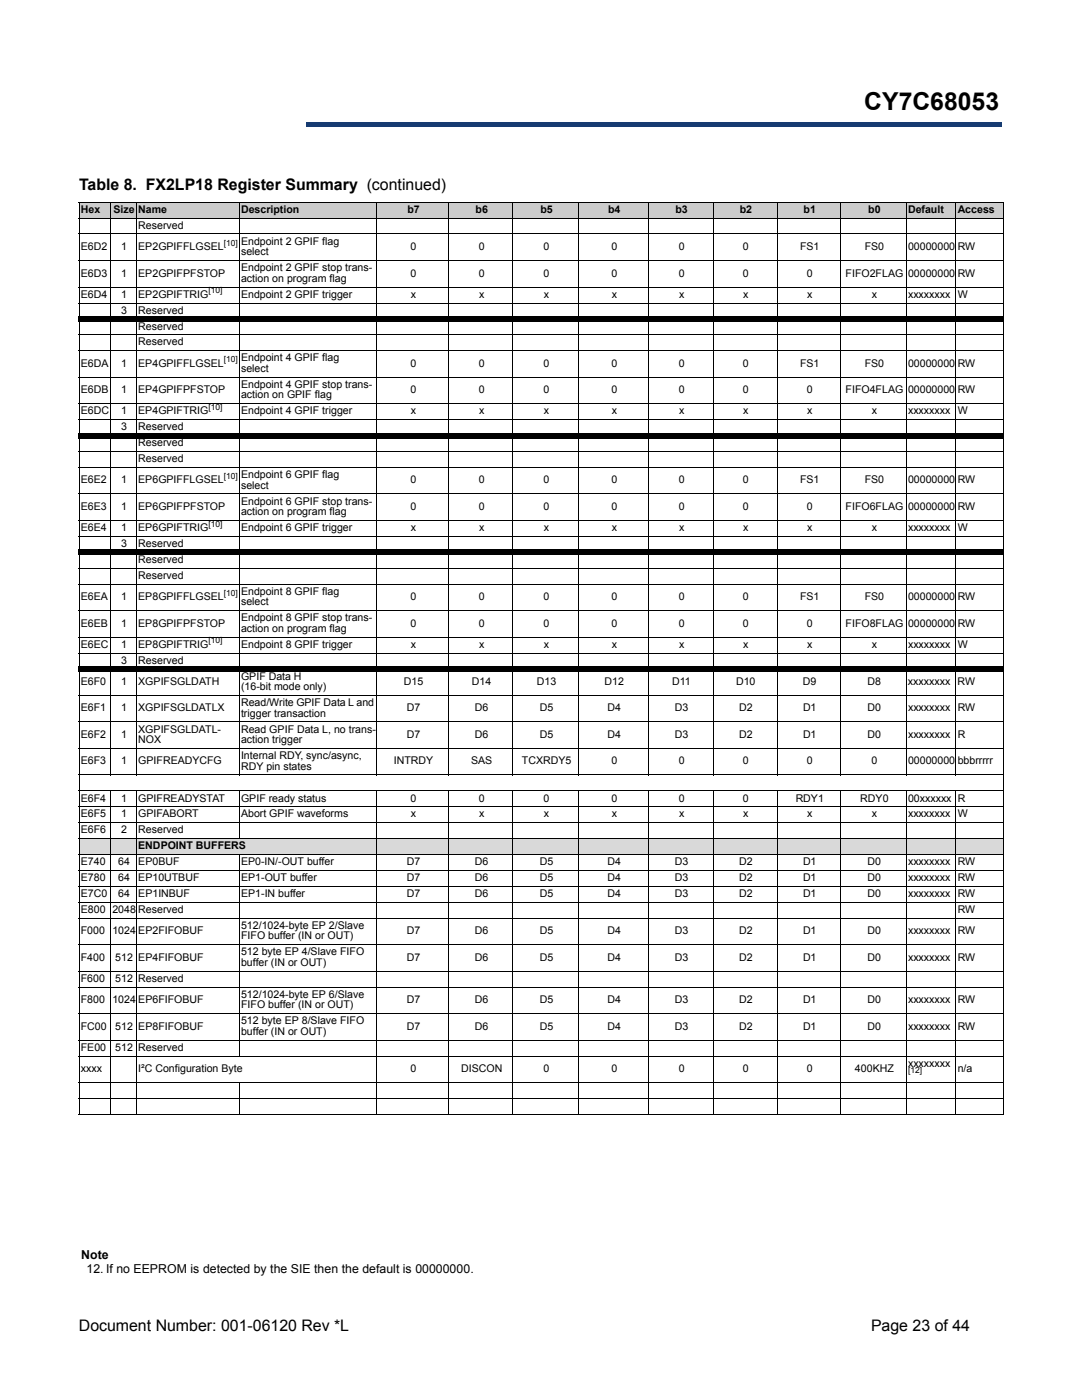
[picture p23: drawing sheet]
<svg xmlns="http://www.w3.org/2000/svg" width="216mm" height="279mm" viewBox="0 0 216 279" stroke-linecap="round" stroke-linejoin="round" font-family="sans-serif">
<defs><g id="words">
<text font-size="4.9" x="172.5" y="22">CY7C68053</text>
<g font-size="3.2">
<text x="15.8" y="37.9">Table 8. FX2LP18 Register Summary (continued)</text>
<text x="15.7" y="265.6">Document Number: 001-06120 Rev *L</text>
<text x="173.8" y="265.6">Page 23 of 44</text>
</g>
<g font-size="2.5">
<text x="16.2" y="251.3">Note</text>
<text x="17.3" y="254.1">12. If no EEPROM is detected by the SIE then the default is 00000000.</text>
</g>
<g font-size="2.1">
<text x="16.1" y="42.5">Hex</text>
<text x="22.6" y="42.5">Size</text>
<text x="27.6" y="45.6">Reserved</text>
<text x="27.6" y="42.5">Name</text>
<text x="48.1" y="42.5">Description</text>
<text x="81.3" y="42.5">b7</text>
<text x="94.9" y="42.5">b6</text>
<text x="107.8" y="42.5">b5</text>
<text x="121.3" y="42.5">b4</text>
<text x="134.8" y="42.5">b3</text>
<text x="147.6" y="42.5">b2</text>
<text x="160.4" y="42.5">b1</text>
<text x="173.2" y="42.5">b0</text>
<text x="181.2" y="42.5">Default</text>
<text x="191.1" y="42.5">Access</text>
<text x="16.1" y="49.9">E6D2</text>
<text x="24.2" y="49.9">1</text>
<text x="27.6" y="49.9">EP2GPIFFLGSEL</text>
<text x="48.1" y="48.8">Endpoint 2 GPIF flag</text>
<text x="48.1" y="50.9">select</text>
<text x="81.9" y="49.9">0</text>
<text x="95.5" y="49.9">0</text>
<text x="108.5" y="49.9">0</text>
<text x="122" y="49.9">0</text>
<text x="135.4" y="49.9">0</text>
<text x="148.3" y="49.9">0</text>
<text x="159.6" y="49.9">FS1</text>
<text x="172.6" y="49.9">FS0</text>
<text x="181.2" y="49.9">00000000</text>
<text x="191.1" y="49.9">RW</text>
<text x="16.1" y="55.2">E6D3</text>
<text x="16.1" y="59.4">E6D4</text>
<text x="24.2" y="55.2">1</text>
<text x="24.2" y="59.4">1</text>
<text x="27.6" y="55.2">EP2GPIFPFSTOP</text>
<text x="27.6" y="59.4">EP2GPIFTRIG</text>
<text x="48.1" y="54.1">Endpoint 2 GPIF stop trans-</text>
<text x="48.1" y="56.2">action on program flag</text>
<text x="48.1" y="59.4">Endpoint 2 GPIF trigger</text>
<text x="81.9" y="55.2">0</text>
<text x="82" y="59.4">x</text>
<text x="95.5" y="55.2">0</text>
<text x="95.6" y="59.4">x</text>
<text x="108.5" y="55.2">0</text>
<text x="108.5" y="59.4">x</text>
<text x="122" y="55.2">0</text>
<text x="122.1" y="59.4">x</text>
<text x="135.4" y="55.2">0</text>
<text x="135.5" y="59.4">x</text>
<text x="148.3" y="55.2">0</text>
<text x="148.3" y="59.4">x</text>
<text x="161" y="55.2">0</text>
<text x="161.1" y="59.4">x</text>
<text x="168.7" y="55.2">FIFO2FLAG</text>
<text x="173.9" y="59.4">x</text>
<text x="181.2" y="55.2">00000000</text>
<text x="181.2" y="59.4">xxxxxxxx</text>
<text x="191.1" y="55.2">RW</text>
<text x="191.1" y="59.4">W</text>
<text x="24.2" y="62.6">3</text>
<text x="27.6" y="62.6">Reserved</text>
<text x="27.6" y="65.8">Reserved</text>
<text x="27.6" y="68.9">Reserved</text>
<text x="16.1" y="73.2">E6DA</text>
<text x="24.2" y="73.2">1</text>
<text x="27.6" y="73.2">EP4GPIFFLGSEL</text>
<text x="48.1" y="72.1">Endpoint 4 GPIF flag</text>
<text x="48.1" y="74.2">select</text>
<text x="48.1" y="77.4">Endpoint 4 GPIF stop trans-</text>
<text x="81.9" y="73.2">0</text>
<text x="95.5" y="73.2">0</text>
<text x="108.5" y="73.2">0</text>
<text x="122" y="73.2">0</text>
<text x="135.4" y="73.2">0</text>
<text x="148.3" y="73.2">0</text>
<text x="159.6" y="73.2">FS1</text>
<text x="172.6" y="73.2">FS0</text>
<text x="181.2" y="73.2">00000000</text>
<text x="191.1" y="73.2">RW</text>
<text x="16.1" y="78.5">E6DB</text>
<text x="16.1" y="82.7">E6DC</text>
<text x="24.2" y="78.5">1</text>
<text x="24.2" y="82.7">1</text>
<text x="27.6" y="78.5">EP4GPIFPFSTOP</text>
<text x="27.6" y="82.7">EP4GPIFTRIG</text>
<text x="48.1" y="79.5">action on GPIF flag</text>
<text x="48.1" y="82.7">Endpoint 4 GPIF trigger</text>
<text x="81.9" y="78.5">0</text>
<text x="82" y="82.7">x</text>
<text x="95.5" y="78.5">0</text>
<text x="95.6" y="82.7">x</text>
<text x="108.5" y="78.5">0</text>
<text x="108.5" y="82.7">x</text>
<text x="122" y="78.5">0</text>
<text x="122.1" y="82.7">x</text>
<text x="135.4" y="78.5">0</text>
<text x="135.5" y="82.7">x</text>
<text x="148.3" y="78.5">0</text>
<text x="148.3" y="82.7">x</text>
<text x="161" y="78.5">0</text>
<text x="161.1" y="82.7">x</text>
<text x="168.7" y="78.5">FIFO4FLAG</text>
<text x="173.9" y="82.7">x</text>
<text x="181.2" y="78.5">00000000</text>
<text x="181.2" y="82.7">xxxxxxxx</text>
<text x="191.1" y="78.5">RW</text>
<text x="191.1" y="82.7">W</text>
<text x="24.2" y="85.9">3</text>
<text x="27.6" y="85.9">Reserved</text>
<text x="27.6" y="89">Reserved</text>
<text x="27.6" y="92.2">Reserved</text>
<text x="48.1" y="95.4">Endpoint 6 GPIF flag</text>
<text x="16.1" y="96.5">E6E2</text>
<text x="16.1" y="101.7">E6E3</text>
<text x="24.2" y="96.5">1</text>
<text x="24.2" y="101.7">1</text>
<text x="27.6" y="96.5">EP6GPIFFLGSEL</text>
<text x="27.6" y="101.7">EP6GPIFPFSTOP</text>
<text x="48.1" y="97.5">select</text>
<text x="48.1" y="100.7">Endpoint 6 GPIF stop trans-</text>
<text x="81.9" y="96.5">0</text>
<text x="81.9" y="101.7">0</text>
<text x="95.5" y="96.5">0</text>
<text x="95.5" y="101.7">0</text>
<text x="108.5" y="96.5">0</text>
<text x="108.5" y="101.7">0</text>
<text x="122" y="96.5">0</text>
<text x="122" y="101.7">0</text>
<text x="135.4" y="96.5">0</text>
<text x="135.4" y="101.7">0</text>
<text x="148.3" y="96.5">0</text>
<text x="148.3" y="101.7">0</text>
<text x="159.6" y="96.5">FS1</text>
<text x="161" y="101.7">0</text>
<text x="168.7" y="101.7">FIFO6FLAG</text>
<text x="172.6" y="96.5">FS0</text>
<text x="181.2" y="96.5">00000000</text>
<text x="181.2" y="101.7">00000000</text>
<text x="191.1" y="96.5">RW</text>
<text x="191.1" y="101.7">RW</text>
<text x="16.1" y="106">E6E4</text>
<text x="24.2" y="106">1</text>
<text x="27.6" y="106">EP6GPIFTRIG</text>
<text x="48.1" y="102.8">action on program flag</text>
<text x="48.1" y="106">Endpoint 6 GPIF trigger</text>
<text x="82" y="106">x</text>
<text x="95.6" y="106">x</text>
<text x="108.5" y="106">x</text>
<text x="122.1" y="106">x</text>
<text x="135.5" y="106">x</text>
<text x="148.3" y="106">x</text>
<text x="161.1" y="106">x</text>
<text x="173.9" y="106">x</text>
<text x="181.2" y="106">xxxxxxxx</text>
<text x="191.1" y="106">W</text>
<text x="24.2" y="109.2">3</text>
<text x="27.6" y="109.2">Reserved</text>
<text x="27.6" y="112.3">Reserved</text>
<text x="16.1" y="119.7">E6EA</text>
<text x="24.2" y="119.7">1</text>
<text x="27.6" y="115.5">Reserved</text>
<text x="27.6" y="119.7">EP8GPIFFLGSEL</text>
<text x="48.1" y="118.7">Endpoint 8 GPIF flag</text>
<text x="81.9" y="119.7">0</text>
<text x="95.5" y="119.7">0</text>
<text x="108.5" y="119.7">0</text>
<text x="122" y="119.7">0</text>
<text x="135.4" y="119.7">0</text>
<text x="148.3" y="119.7">0</text>
<text x="159.6" y="119.7">FS1</text>
<text x="172.6" y="119.7">FS0</text>
<text x="181.2" y="119.7">00000000</text>
<text x="191.1" y="119.7">RW</text>
<text x="16.1" y="125">E6EB</text>
<text x="24.2" y="125">1</text>
<text x="27.6" y="125">EP8GPIFPFSTOP</text>
<text x="48.1" y="120.8">select</text>
<text x="48.1" y="124">Endpoint 8 GPIF stop trans-</text>
<text x="81.9" y="125">0</text>
<text x="95.5" y="125">0</text>
<text x="108.5" y="125">0</text>
<text x="122" y="125">0</text>
<text x="135.4" y="125">0</text>
<text x="148.3" y="125">0</text>
<text x="161" y="125">0</text>
<text x="168.7" y="125">FIFO8FLAG</text>
<text x="181.2" y="125">00000000</text>
<text x="191.1" y="125">RW</text>
<text x="16.1" y="129.3">E6EC</text>
<text x="24.2" y="129.3">1</text>
<text x="27.6" y="129.3">EP8GPIFTRIG</text>
<text x="48.1" y="126.1">action on program flag</text>
<text x="48.1" y="129.3">Endpoint 8 GPIF trigger</text>
<text x="82" y="129.3">x</text>
<text x="95.6" y="129.3">x</text>
<text x="108.5" y="129.3">x</text>
<text x="122.1" y="129.3">x</text>
<text x="135.5" y="129.3">x</text>
<text x="148.3" y="129.3">x</text>
<text x="161.1" y="129.3">x</text>
<text x="173.9" y="129.3">x</text>
<text x="181.2" y="129.3">xxxxxxxx</text>
<text x="191.1" y="129.3">W</text>
<text x="16.1" y="136.7">E6F0</text>
<text x="24.2" y="132.4">3</text>
<text x="24.2" y="136.7">1</text>
<text x="27.6" y="132.4">Reserved</text>
<text x="27.6" y="136.7">XGPIFSGLDATH</text>
<text x="48.1" y="135.6">GPIF Data H</text>
<text x="48.1" y="137.7">(16-bit mode only)</text>
<text x="80.6" y="136.7">D15</text>
<text x="94.2" y="136.7">D14</text>
<text x="107.1" y="136.7">D13</text>
<text x="120.6" y="136.7">D12</text>
<text x="134.1" y="136.7">D11</text>
<text x="146.9" y="136.7">D10</text>
<text x="160.2" y="136.7">D9</text>
<text x="173.1" y="136.7">D8</text>
<text x="181.2" y="136.7">xxxxxxxx RW</text>
<text x="16.1" y="142">E6F1</text>
<text x="24.2" y="142">1</text>
<text x="27.6" y="142">XGPIFSGLDATLX</text>
<text x="48.1" y="140.9">Read/Write GPIF Data L and</text>
<text x="48.1" y="143">trigger transaction</text>
<text x="81.2" y="142">D7</text>
<text x="94.8" y="142">D6</text>
<text x="107.7" y="142">D5</text>
<text x="121.2" y="142">D4</text>
<text x="134.7" y="142">D3</text>
<text x="147.5" y="142">D2</text>
<text x="160.2" y="142">D1</text>
<text x="173.1" y="142">D0</text>
<text x="181.2" y="142">xxxxxxxx</text>
<text x="191.1" y="142">RW</text>
<text x="16.1" y="147.3">E6F2</text>
<text x="24.2" y="147.3">1</text>
<text x="27.6" y="146.2">XGPIFSGLDATL-</text>
<text x="27.6" y="148.3">NOX</text>
<text x="48.1" y="146.2">Read GPIF Data L, no trans-</text>
<text x="48.1" y="148.3">action trigger</text>
<text x="81.2" y="147.3">D7</text>
<text x="94.8" y="147.3">D6</text>
<text x="107.7" y="147.3">D5</text>
<text x="121.2" y="147.3">D4</text>
<text x="134.7" y="147.3">D3</text>
<text x="147.5" y="147.3">D2</text>
<text x="160.2" y="147.3">D1</text>
<text x="173.1" y="147.3">D0</text>
<text x="181.2" y="147.3">xxxxxxxx</text>
<text x="191.1" y="147.3">R</text>
<text x="16.1" y="152.5">E6F3</text>
<text x="24.2" y="152.5">1</text>
<text x="27.6" y="152.5">GPIFREADYCFG</text>
<text x="48.1" y="151.5">Internal RDY, sync/async,</text>
<text x="48.1" y="153.6">RDY pin states</text>
<text x="78.6" y="152.5">INTRDY</text>
<text x="94" y="152.5">SAS</text>
<text x="104.1" y="152.5">TCXRDY5</text>
<text x="122" y="152.5">0</text>
<text x="135.4" y="152.5">0</text>
<text x="148.3" y="152.5">0</text>
<text x="161" y="152.5">0</text>
<text x="173.9" y="152.5">0</text>
<text x="181.2" y="152.5">00000000</text>
<text x="191.1" y="152.5">bbbrrrrr</text>
<text x="16.1" y="160">E6F4</text>
<text x="24.2" y="160">1</text>
<text x="27.6" y="160">GPIFREADYSTAT</text>
<text x="48.1" y="160">GPIF ready status</text>
<text x="81.9" y="160">0</text>
<text x="95.5" y="160">0</text>
<text x="108.5" y="160">0</text>
<text x="122" y="160">0</text>
<text x="135.4" y="160">0</text>
<text x="148.3" y="160">0</text>
<text x="158.8" y="160">RDY1</text>
<text x="171.7" y="160">RDY0</text>
<text x="181.2" y="160">00xxxxxx</text>
<text x="191.1" y="160">R</text>
<text x="16.1" y="163.1">E6F5</text>
<text x="16.1" y="166.3">E6F6</text>
<text x="24.2" y="163.1">1</text>
<text x="24.2" y="166.3">2</text>
<text x="27.6" y="163.1">GPIFABORT</text>
<text x="27.6" y="166.3">Reserved</text>
<text x="48.1" y="163.1">Abort GPIF waveforms</text>
<text x="82" y="163.1">x</text>
<text x="95.6" y="163.1">x</text>
<text x="108.5" y="163.1">x</text>
<text x="122.1" y="163.1">x</text>
<text x="135.5" y="163.1">x</text>
<text x="148.3" y="163.1">x</text>
<text x="161.1" y="163.1">x</text>
<text x="173.9" y="163.1">x</text>
<text x="181.2" y="163.1">xxxxxxxx</text>
<text x="191.1" y="163.1">W</text>
<text x="16.1" y="172.7">E740</text>
<text x="23.6" y="172.7">64</text>
<text x="27.6" y="169.5">ENDPOINT BUFFERS</text>
<text x="27.6" y="172.7">EP0BUF</text>
<text x="48.1" y="172.7">EP0-IN/-OUT buffer</text>
<text x="81.2" y="172.7">D7</text>
<text x="94.8" y="172.7">D6</text>
<text x="107.7" y="172.7">D5</text>
<text x="121.2" y="172.7">D4</text>
<text x="134.7" y="172.7">D3</text>
<text x="147.5" y="172.7">D2</text>
<text x="160.2" y="172.7">D1</text>
<text x="173.1" y="172.7">D0</text>
<text x="181.2" y="172.7">xxxxxxxx</text>
<text x="191.1" y="172.7">RW</text>
<text x="16.1" y="175.8">E780</text>
<text x="16.1" y="179">E7C0</text>
<text x="23.6" y="175.8">64</text>
<text x="23.6" y="179">64</text>
<text x="27.6" y="175.8">EP10UTBUF</text>
<text x="27.6" y="179">EP1INBUF</text>
<text x="48.1" y="175.8">EP1-OUT buffer</text>
<text x="48.1" y="179">EP1-IN buffer</text>
<text x="81.2" y="175.8">D7</text>
<text x="81.2" y="179">D7</text>
<text x="94.8" y="175.8">D6</text>
<text x="94.8" y="179">D6</text>
<text x="107.7" y="175.8">D5</text>
<text x="107.7" y="179">D5</text>
<text x="121.2" y="175.8">D4</text>
<text x="121.2" y="179">D4</text>
<text x="134.7" y="175.8">D3</text>
<text x="134.7" y="179">D3</text>
<text x="147.5" y="175.8">D2</text>
<text x="147.5" y="179">D2</text>
<text x="160.2" y="175.8">D1</text>
<text x="160.2" y="179">D1</text>
<text x="173.1" y="175.8">D0</text>
<text x="173.1" y="179">D0</text>
<text x="181.2" y="175.8">xxxxxxxx</text>
<text x="181.2" y="179">xxxxxxxx</text>
<text x="191.1" y="175.8">RW</text>
<text x="191.1" y="179">RW</text>
<text x="16.1" y="182.2">E800</text>
<text x="22.4" y="182.2">2048</text>
<text x="27.6" y="182.2">Reserved</text>
<text x="48.1" y="185.4">512/1024-byte EP 2/Slave</text>
<text x="191.1" y="182.2">RW</text>
<text x="16.1" y="186.4">F000</text>
<text x="16.1" y="191.7">F400</text>
<text x="22.4" y="186.4">1024</text>
<text x="23" y="191.7">512</text>
<text x="27.6" y="186.4">EP2FIFOBUF</text>
<text x="27.6" y="191.7">EP4FIFOBUF</text>
<text x="48.1" y="187.5">FIFO buffer (IN or OUT)</text>
<text x="48.1" y="190.6">512 byte EP 4/Slave FIFO</text>
<text x="81.2" y="186.4">D7</text>
<text x="81.2" y="191.7">D7</text>
<text x="94.8" y="186.4">D6</text>
<text x="94.8" y="191.7">D6</text>
<text x="107.7" y="186.4">D5</text>
<text x="107.7" y="191.7">D5</text>
<text x="121.2" y="186.4">D4</text>
<text x="121.2" y="191.7">D4</text>
<text x="134.7" y="186.4">D3</text>
<text x="134.7" y="191.7">D3</text>
<text x="147.5" y="186.4">D2</text>
<text x="147.5" y="191.7">D2</text>
<text x="160.2" y="186.4">D1</text>
<text x="160.2" y="191.7">D1</text>
<text x="173.1" y="186.4">D0</text>
<text x="173.1" y="191.7">D0</text>
<text x="181.2" y="186.4">xxxxxxxx</text>
<text x="181.2" y="191.7">xxxxxxxx</text>
<text x="191.1" y="186.4">RW</text>
<text x="191.1" y="191.7">RW</text>
<text x="16.1" y="195.9">F600</text>
<text x="23" y="195.9">512</text>
<text x="27.6" y="195.9">Reserved</text>
<text x="48.1" y="192.8">buffer (IN or OUT)</text>
<text x="16.1" y="200.2">F800</text>
<text x="22.4" y="200.2">1024</text>
<text x="27.6" y="200.2">EP6FIFOBUF</text>
<text x="48.1" y="199.1">512/1024-byte EP 6/Slave</text>
<text x="48.1" y="201.2">FIFO buffer (IN or OUT)</text>
<text x="81.2" y="200.2">D7</text>
<text x="94.8" y="200.2">D6</text>
<text x="107.7" y="200.2">D5</text>
<text x="121.2" y="200.2">D4</text>
<text x="134.7" y="200.2">D3</text>
<text x="147.5" y="200.2">D2</text>
<text x="160.2" y="200.2">D1</text>
<text x="173.1" y="200.2">D0</text>
<text x="181.2" y="200.2">xxxxxxxx</text>
<text x="191.1" y="200.2">RW</text>
<text x="16.1" y="205.5">FC00</text>
<text x="16.1" y="209.7">FE00</text>
<text x="23" y="205.5">512</text>
<text x="23" y="209.7">512</text>
<text x="27.6" y="205.5">EP8FIFOBUF</text>
<text x="27.6" y="209.7">Reserved</text>
<text x="48.1" y="204.4">512 byte EP 8/Slave FIFO</text>
<text x="48.1" y="206.5">buffer (IN or OUT)</text>
<text x="81.2" y="205.5">D7</text>
<text x="94.8" y="205.5">D6</text>
<text x="107.7" y="205.5">D5</text>
<text x="121.2" y="205.5">D4</text>
<text x="134.7" y="205.5">D3</text>
<text x="147.5" y="205.5">D2</text>
<text x="160.2" y="205.5">D1</text>
<text x="173.1" y="205.5">D0</text>
<text x="181.2" y="205.5">xxxxxxxx</text>
<text x="191.1" y="205.5">RW</text>
<text x="16.1" y="213.9">xxxx</text>
<text x="27.6" y="213.9">I²C Configuration Byte</text>
<text x="81.9" y="213.9">0</text>
<text x="92" y="213.9">DISCON</text>
<text x="108.5" y="213.9">0</text>
<text x="122" y="213.9">0</text>
<text x="135.4" y="213.9">0</text>
<text x="148.3" y="213.9">0</text>
<text x="161" y="213.9">0</text>
<text x="170.6" y="213.9">400KHZ</text>
<text x="181.2" y="212.9">xxxxxxxx</text>
<text x="191.1" y="213.9">n/a</text>
</g>
<g font-size="1.7">
<text x="44.6" y="49">[10]</text>
<text x="41.6" y="58.6">[10]</text>
<text x="44.6" y="72.3">[10]</text>
<text x="41.6" y="81.9">[10]</text>
<text x="44.6" y="95.6">[10]</text>
<text x="41.6" y="105.1">[10]</text>
<text x="44.6" y="118.9">[10]</text>
<text x="41.6" y="128.4">[10]</text>
<text x="181.2" y="214.1">[12]</text>
</g>
</g></defs>
<path d="M61 24.4h138.8v.9h-138.8z" fill="#163b71"/>
<path d="M61 24.4h138.9" fill="none" stroke="#163b71" stroke-width=".2"/>
<path d="M199.7 24.4h.2v1h-.2z" fill="#163b71"/>
<path d="M61 25.3h138.8" fill="none" stroke="#163b71" stroke-width=".2"/>
<path d="M61 24.3h.1v1h-.1z" fill="#163b71"/>
<g fill="#fff">
<path d="M15.8 8.6h45.2v18h-45.2z"/>
<path d="M15.8 43.5h32v3.2h-32z"/>
<path d="M47.8 43.5h152.4v3.2h-152.4z"/>
<path d="M15.8 46.7h6.1v5.3h-6.1z"/>
<path d="M21.9 46.7h5.3v5.3h-5.3z"/>
<path d="M27.2 46.7h20.6v5.3h-20.6z"/>
<path d="M47.8 46.7h27.4v5.3h-27.4z"/>
<path d="M75.2 46.7h14.3v5.3h-14.3z"/>
<path d="M89.5 46.7h12.9v5.3h-12.9z"/>
<path d="M102.4 46.7h13v5.3h-13z"/>
<path d="M115.4 46.7h14v5.3h-14z"/>
<path d="M129.4 46.7h12.9v5.3h-12.9z"/>
<path d="M142.3 46.7h12.7v5.3h-12.7z"/>
<path d="M155 46.7h12.8v5.3h-12.8z"/>
<path d="M167.8 46.7h13v5.3h-13z"/>
<path d="M180.8 46.7h10v5.3h-10z"/>
<path d="M190.8 46.7h9.4v5.3h-9.4z"/>
<path d="M15.8 52h6.1v5.3h-6.1z"/>
<path d="M21.9 52h5.3v5.3h-5.3z"/>
<path d="M27.2 52h20.6v5.3h-20.6z"/>
<path d="M47.8 52h27.4v5.3h-27.4z"/>
<path d="M75.2 52h14.3v5.3h-14.3z"/>
<path d="M89.5 52h12.9v5.3h-12.9z"/>
<path d="M102.4 52h13v5.3h-13z"/>
<path d="M115.4 52h14v5.3h-14z"/>
<path d="M129.4 52h12.9v5.3h-12.9z"/>
<path d="M142.3 52h12.7v5.3h-12.7z"/>
<path d="M155 52h12.8v5.3h-12.8z"/>
<path d="M167.8 52h13v5.3h-13z"/>
<path d="M180.8 52h10v5.3h-10z"/>
<path d="M190.8 52h9.4v5.3h-9.4z"/>
<path d="M15.8 57.3h6.1v3.2h-6.1z"/>
<path d="M21.9 57.3h5.3v3.2h-5.3z"/>
<path d="M27.2 57.3h20.6v3.2h-20.6z"/>
<path d="M47.8 57.3h27.4v3.2h-27.4z"/>
<path d="M75.2 57.3h14.3v3.2h-14.3z"/>
<path d="M89.5 57.3h12.9v3.2h-12.9z"/>
<path d="M102.4 57.3h13v3.2h-13z"/>
<path d="M115.4 57.3h14v3.2h-14z"/>
<path d="M129.4 57.3h12.9v3.2h-12.9z"/>
<path d="M142.3 57.3h12.7v3.2h-12.7z"/>
<path d="M155 57.3h12.8v3.2h-12.8z"/>
<path d="M167.8 57.3h13v3.2h-13z"/>
<path d="M180.8 57.3h10v3.2h-10z"/>
<path d="M190.8 57.3h9.4v3.2h-9.4z"/>
<path d="M15.8 60.5h11.4v3.1h-11.4z"/>
<path d="M27.2 60.5h20.6v3.1h-20.6z"/>
<path d="M47.8 60.5h152.4v3.1h-152.4z"/>
<path d="M15.8 66.8h32v3.2h-32z"/>
<path d="M47.8 66.8h152.4v3.2h-152.4z"/>
<path d="M15.8 70h6.1v5.3h-6.1z"/>
<path d="M21.9 70h5.3v5.3h-5.3z"/>
<path d="M27.2 70h20.6v5.3h-20.6z"/>
<path d="M47.8 70h27.4v5.3h-27.4z"/>
<path d="M75.2 70h14.3v5.3h-14.3z"/>
<path d="M89.5 70h12.9v5.3h-12.9z"/>
<path d="M102.4 70h13v5.3h-13z"/>
<path d="M115.4 70h14v5.3h-14z"/>
<path d="M129.4 70h12.9v5.3h-12.9z"/>
<path d="M142.3 70h12.7v5.3h-12.7z"/>
<path d="M155 70h12.8v5.3h-12.8z"/>
<path d="M167.8 70h13v5.3h-13z"/>
<path d="M180.8 70h10v5.3h-10z"/>
<path d="M190.8 70h9.4v5.3h-9.4z"/>
<path d="M15.8 75.3h6.1v5.3h-6.1z"/>
<path d="M21.9 75.3h5.3v5.3h-5.3z"/>
<path d="M27.2 75.3h20.6v5.3h-20.6z"/>
<path d="M47.8 75.3h27.4v5.3h-27.4z"/>
<path d="M75.2 75.3h14.3v5.3h-14.3z"/>
<path d="M89.5 75.3h12.9v5.3h-12.9z"/>
<path d="M102.4 75.3h13v5.3h-13z"/>
<path d="M115.4 75.3h14v5.3h-14z"/>
<path d="M129.4 75.3h12.9v5.3h-12.9z"/>
<path d="M142.3 75.3h12.7v5.3h-12.7z"/>
<path d="M155 75.3h12.8v5.3h-12.8z"/>
<path d="M167.8 75.3h13v5.3h-13z"/>
<path d="M180.8 75.3h10v5.3h-10z"/>
<path d="M190.8 75.3h9.4v5.3h-9.4z"/>
<path d="M15.8 80.6h6.1v3.2h-6.1z"/>
<path d="M21.9 80.6h5.3v3.2h-5.3z"/>
<path d="M27.2 80.6h20.6v3.2h-20.6z"/>
<path d="M47.8 80.6h27.4v3.2h-27.4z"/>
<path d="M75.2 80.6h14.3v3.2h-14.3z"/>
<path d="M89.5 80.6h12.9v3.2h-12.9z"/>
<path d="M102.4 80.6h13v3.2h-13z"/>
<path d="M115.4 80.6h14v3.2h-14z"/>
<path d="M129.4 80.6h12.9v3.2h-12.9z"/>
<path d="M142.3 80.6h12.7v3.2h-12.7z"/>
<path d="M155 80.6h12.8v3.2h-12.8z"/>
<path d="M167.8 80.6h13v3.2h-13z"/>
<path d="M180.8 80.6h10v3.2h-10z"/>
<path d="M190.8 80.6h9.4v3.2h-9.4z"/>
<path d="M15.8 83.8h11.4v3.1h-11.4z"/>
<path d="M27.2 83.8h20.6v3.1h-20.6z"/>
<path d="M47.8 83.8h152.4v3.1h-152.4z"/>
<path d="M15.8 90.1h32v3.2h-32z"/>
<path d="M47.8 90.1h152.4v3.2h-152.4z"/>
<path d="M15.8 93.3h6.1v5.3h-6.1z"/>
<path d="M21.9 93.3h5.3v5.3h-5.3z"/>
<path d="M27.2 93.3h20.6v5.3h-20.6z"/>
<path d="M47.8 93.3h27.4v5.3h-27.4z"/>
<path d="M75.2 93.3h14.3v5.3h-14.3z"/>
<path d="M89.5 93.3h12.9v5.3h-12.9z"/>
<path d="M102.4 93.3h13v5.3h-13z"/>
<path d="M115.4 93.3h14v5.3h-14z"/>
<path d="M129.4 93.3h12.9v5.3h-12.9z"/>
<path d="M142.3 93.3h12.7v5.3h-12.7z"/>
<path d="M155 93.3h12.8v5.3h-12.8z"/>
<path d="M167.8 93.3h13v5.3h-13z"/>
<path d="M180.8 93.3h10v5.3h-10z"/>
<path d="M190.8 93.3h9.4v5.3h-9.4z"/>
<path d="M15.8 98.6h6.1v5.3h-6.1z"/>
<path d="M21.9 98.6h5.3v5.3h-5.3z"/>
<path d="M27.2 98.6h20.6v5.3h-20.6z"/>
<path d="M47.8 98.6h27.4v5.3h-27.4z"/>
<path d="M75.2 98.6h14.3v5.3h-14.3z"/>
<path d="M89.5 98.6h12.9v5.3h-12.9z"/>
<path d="M102.4 98.6h13v5.3h-13z"/>
<path d="M115.4 98.6h14v5.3h-14z"/>
<path d="M129.4 98.6h12.9v5.3h-12.9z"/>
<path d="M142.3 98.6h12.7v5.3h-12.7z"/>
<path d="M155 98.6h12.8v5.3h-12.8z"/>
<path d="M167.8 98.6h13v5.3h-13z"/>
<path d="M180.8 98.6h10v5.3h-10z"/>
<path d="M190.8 98.6h9.4v5.3h-9.4z"/>
<path d="M15.8 103.9h6.1v3.1h-6.1z"/>
<path d="M21.9 103.9h5.3v3.1h-5.3z"/>
<path d="M27.2 103.9h20.6v3.1h-20.6z"/>
<path d="M47.8 103.9h27.4v3.1h-27.4z"/>
<path d="M75.2 103.9h14.3v3.1h-14.3z"/>
<path d="M89.5 103.9h12.9v3.1h-12.9z"/>
<path d="M102.4 103.9h13v3.1h-13z"/>
<path d="M115.4 103.9h14v3.1h-14z"/>
<path d="M129.4 103.9h12.9v3.1h-12.9z"/>
<path d="M142.3 103.9h12.7v3.1h-12.7z"/>
<path d="M155 103.9h12.8v3.1h-12.8z"/>
<path d="M167.8 103.9h13v3.1h-13z"/>
<path d="M180.8 103.9h10v3.1h-10z"/>
<path d="M190.8 103.9h9.4v3.1h-9.4z"/>
<path d="M15.8 107h11.4v3.2h-11.4z"/>
<path d="M27.2 107h20.6v3.2h-20.6z"/>
<path d="M47.8 107h152.4v3.2h-152.4z"/>
<path d="M15.8 113.4h32v3.2h-32z"/>
<path d="M47.8 113.4h152.4v3.2h-152.4z"/>
<path d="M15.8 116.6h6.1v5.3h-6.1z"/>
<path d="M21.9 116.6h5.3v5.3h-5.3z"/>
<path d="M27.2 116.6h20.6v5.3h-20.6z"/>
<path d="M47.8 116.6h27.4v5.3h-27.4z"/>
<path d="M75.2 116.6h14.3v5.3h-14.3z"/>
<path d="M89.5 116.6h12.9v5.3h-12.9z"/>
<path d="M102.4 116.6h13v5.3h-13z"/>
<path d="M115.4 116.6h14v5.3h-14z"/>
<path d="M129.4 116.6h12.9v5.3h-12.9z"/>
<path d="M142.3 116.6h12.7v5.3h-12.7z"/>
<path d="M155 116.6h12.8v5.3h-12.8z"/>
<path d="M167.8 116.6h13v5.3h-13z"/>
<path d="M180.8 116.6h10v5.3h-10z"/>
<path d="M190.8 116.6h9.4v5.3h-9.4z"/>
<path d="M15.8 121.9h6.1v5.2h-6.1z"/>
<path d="M21.9 121.9h5.3v5.2h-5.3z"/>
<path d="M27.2 121.9h20.6v5.2h-20.6z"/>
<path d="M47.8 121.9h27.4v5.2h-27.4z"/>
<path d="M75.2 121.9h14.3v5.2h-14.3z"/>
<path d="M89.5 121.9h12.9v5.2h-12.9z"/>
<path d="M102.4 121.9h13v5.2h-13z"/>
<path d="M115.4 121.9h14v5.2h-14z"/>
<path d="M129.4 121.9h12.9v5.2h-12.9z"/>
<path d="M142.3 121.9h12.7v5.2h-12.7z"/>
<path d="M155 121.9h12.8v5.2h-12.8z"/>
<path d="M167.8 121.9h13v5.2h-13z"/>
<path d="M180.8 121.9h10v5.2h-10z"/>
<path d="M190.8 121.9h9.4v5.2h-9.4z"/>
<path d="M15.8 127.1h6.1v3.2h-6.1z"/>
<path d="M21.9 127.1h5.3v3.2h-5.3z"/>
<path d="M27.2 127.1h20.6v3.2h-20.6z"/>
<path d="M47.8 127.1h27.4v3.2h-27.4z"/>
<path d="M75.2 127.1h14.3v3.2h-14.3z"/>
<path d="M89.5 127.1h12.9v3.2h-12.9z"/>
<path d="M102.4 127.1h13v3.2h-13z"/>
<path d="M115.4 127.1h14v3.2h-14z"/>
<path d="M129.4 127.1h12.9v3.2h-12.9z"/>
<path d="M142.3 127.1h12.7v3.2h-12.7z"/>
<path d="M155 127.1h12.8v3.2h-12.8z"/>
<path d="M167.8 127.1h13v3.2h-13z"/>
<path d="M180.8 127.1h10v3.2h-10z"/>
<path d="M190.8 127.1h9.4v3.2h-9.4z"/>
<path d="M15.8 130.3h11.4v3.2h-11.4z"/>
<path d="M27.2 130.3h20.6v3.2h-20.6z"/>
<path d="M47.8 130.3h152.4v3.2h-152.4z"/>
<path d="M15.8 138.8h6.1v5.3h-6.1z"/>
<path d="M21.9 138.8h5.3v5.3h-5.3z"/>
<path d="M27.2 138.8h20.6v5.3h-20.6z"/>
<path d="M47.8 138.8h27.4v5.3h-27.4z"/>
<path d="M75.2 138.8h14.3v5.3h-14.3z"/>
<path d="M89.5 138.8h12.9v5.3h-12.9z"/>
<path d="M102.4 138.8h13v5.3h-13z"/>
<path d="M115.4 138.8h14v5.3h-14z"/>
<path d="M129.4 138.8h12.9v5.3h-12.9z"/>
<path d="M142.3 138.8h12.7v5.3h-12.7z"/>
<path d="M155 138.8h12.8v5.3h-12.8z"/>
<path d="M167.8 138.8h13v5.3h-13z"/>
<path d="M180.8 138.8h10v5.3h-10z"/>
<path d="M190.8 138.8h9.4v5.3h-9.4z"/>
<path d="M15.8 144.1h6.1v5.3h-6.1z"/>
<path d="M21.9 144.1h5.3v5.3h-5.3z"/>
<path d="M27.2 144.1h20.6v5.3h-20.6z"/>
<path d="M47.8 144.1h27.4v5.3h-27.4z"/>
<path d="M75.2 144.1h14.3v5.3h-14.3z"/>
<path d="M89.5 144.1h12.9v5.3h-12.9z"/>
<path d="M102.4 144.1h13v5.3h-13z"/>
<path d="M115.4 144.1h14v5.3h-14z"/>
<path d="M129.4 144.1h12.9v5.3h-12.9z"/>
<path d="M142.3 144.1h12.7v5.3h-12.7z"/>
<path d="M155 144.1h12.8v5.3h-12.8z"/>
<path d="M167.8 144.1h13v5.3h-13z"/>
<path d="M180.8 144.1h10v5.3h-10z"/>
<path d="M190.8 144.1h9.4v5.3h-9.4z"/>
<path d="M15.8 149.4h6.1v5.3h-6.1z"/>
<path d="M21.9 149.4h5.3v5.3h-5.3z"/>
<path d="M27.2 149.4h20.6v5.3h-20.6z"/>
<path d="M47.8 149.4h27.4v5.3h-27.4z"/>
<path d="M75.2 149.4h14.3v5.3h-14.3z"/>
<path d="M89.5 149.4h12.9v5.3h-12.9z"/>
<path d="M102.4 149.4h13v5.3h-13z"/>
<path d="M115.4 149.4h14v5.3h-14z"/>
<path d="M129.4 149.4h12.9v5.3h-12.9z"/>
<path d="M142.3 149.4h12.7v5.3h-12.7z"/>
<path d="M155 149.4h12.8v5.3h-12.8z"/>
<path d="M167.8 149.4h13v5.3h-13z"/>
<path d="M180.8 149.4h10v5.3h-10z"/>
<path d="M190.8 149.4h9.4v5.3h-9.4z"/>
<path d="M15.8 154.7h184.4v3.1h-184.4z"/>
<path d="M15.8 157.8h6.1v3.2h-6.1z"/>
<path d="M21.9 157.8h5.3v3.2h-5.3z"/>
<path d="M27.2 157.8h20.6v3.2h-20.6z"/>
<path d="M47.8 157.8h27.4v3.2h-27.4z"/>
<path d="M75.2 157.8h14.3v3.2h-14.3z"/>
<path d="M89.5 157.8h12.9v3.2h-12.9z"/>
<path d="M102.4 157.8h13v3.2h-13z"/>
<path d="M115.4 157.8h14v3.2h-14z"/>
<path d="M129.4 157.8h12.9v3.2h-12.9z"/>
<path d="M142.3 157.8h12.7v3.2h-12.7z"/>
<path d="M155 157.8h12.8v3.2h-12.8z"/>
<path d="M167.8 157.8h13v3.2h-13z"/>
<path d="M180.8 157.8h10v3.2h-10z"/>
<path d="M190.8 157.8h9.4v3.2h-9.4z"/>
<path d="M15.8 161h6.1v3.2h-6.1z"/>
<path d="M21.9 161h5.3v3.2h-5.3z"/>
<path d="M27.2 161h20.6v3.2h-20.6z"/>
<path d="M47.8 161h27.4v3.2h-27.4z"/>
<path d="M75.2 161h14.3v3.2h-14.3z"/>
<path d="M89.5 161h12.9v3.2h-12.9z"/>
<path d="M102.4 161h13v3.2h-13z"/>
<path d="M115.4 161h14v3.2h-14z"/>
<path d="M129.4 161h12.9v3.2h-12.9z"/>
<path d="M142.3 161h12.7v3.2h-12.7z"/>
<path d="M155 161h12.8v3.2h-12.8z"/>
<path d="M167.8 161h13v3.2h-13z"/>
<path d="M180.8 161h10v3.2h-10z"/>
<path d="M190.8 161h9.4v3.2h-9.4z"/>
<path d="M15.8 164.2h6.1v3.2h-6.1z"/>
<path d="M21.9 164.2h5.3v3.2h-5.3z"/>
<path d="M27.2 164.2h20.6v3.2h-20.6z"/>
<path d="M47.8 164.2h152.4v3.2h-152.4z"/>
</g>
<g fill="#d9d9d9">
<path d="M15.8 167.4h59.4v3.1h-59.4z"/>
<path d="M75.2 167.4h125v3.1h-125z"/>
</g>
<g fill="#fff">
<path d="M15.8 170.5h6.1v3.2h-6.1z"/>
<path d="M21.9 170.5h5.3v3.2h-5.3z"/>
<path d="M27.2 170.5h20.6v3.2h-20.6z"/>
<path d="M47.8 170.5h27.4v3.2h-27.4z"/>
<path d="M75.2 170.5h14.3v3.2h-14.3z"/>
<path d="M89.5 170.5h12.9v3.2h-12.9z"/>
<path d="M102.4 170.5h13v3.2h-13z"/>
<path d="M115.4 170.5h14v3.2h-14z"/>
<path d="M129.4 170.5h12.9v3.2h-12.9z"/>
<path d="M142.3 170.5h12.7v3.2h-12.7z"/>
<path d="M155 170.5h12.8v3.2h-12.8z"/>
<path d="M167.8 170.5h13v3.2h-13z"/>
<path d="M180.8 170.5h10v3.2h-10z"/>
<path d="M190.8 170.5h9.4v3.2h-9.4z"/>
<path d="M15.8 173.7h6.1v3.2h-6.1z"/>
<path d="M21.9 173.7h5.3v3.2h-5.3z"/>
<path d="M27.2 173.7h20.6v3.2h-20.6z"/>
<path d="M47.8 173.7h27.4v3.2h-27.4z"/>
<path d="M75.2 173.7h14.3v3.2h-14.3z"/>
<path d="M89.5 173.7h12.9v3.2h-12.9z"/>
<path d="M102.4 173.7h13v3.2h-13z"/>
<path d="M115.4 173.7h14v3.2h-14z"/>
<path d="M129.4 173.7h12.9v3.2h-12.9z"/>
<path d="M142.3 173.7h12.7v3.2h-12.7z"/>
<path d="M155 173.7h12.8v3.2h-12.8z"/>
<path d="M167.8 173.7h13v3.2h-13z"/>
<path d="M180.8 173.7h10v3.2h-10z"/>
<path d="M190.8 173.7h9.4v3.2h-9.4z"/>
<path d="M15.8 176.9h6.1v3.2h-6.1z"/>
<path d="M21.9 176.9h5.3v3.2h-5.3z"/>
<path d="M27.2 176.9h20.6v3.2h-20.6z"/>
<path d="M47.8 176.9h27.4v3.2h-27.4z"/>
<path d="M75.2 176.9h14.3v3.2h-14.3z"/>
<path d="M89.5 176.9h12.9v3.2h-12.9z"/>
<path d="M102.4 176.9h13v3.2h-13z"/>
<path d="M115.4 176.9h14v3.2h-14z"/>
<path d="M129.4 176.9h12.9v3.2h-12.9z"/>
<path d="M142.3 176.9h12.7v3.2h-12.7z"/>
<path d="M155 176.9h12.8v3.2h-12.8z"/>
<path d="M167.8 176.9h13v3.2h-13z"/>
<path d="M180.8 176.9h10v3.2h-10z"/>
<path d="M190.8 176.9h9.4v3.2h-9.4z"/>
<path d="M15.8 180.1h6.1v3.1h-6.1z"/>
<path d="M21.9 180.1h5.3v3.1h-5.3z"/>
<path d="M27.2 180.1h20.6v3.1h-20.6z"/>
<path d="M47.8 180.1h152.4v3.1h-152.4z"/>
<path d="M15.8 183.2h6.1v5.3h-6.1z"/>
<path d="M21.9 183.2h5.3v5.3h-5.3z"/>
<path d="M27.2 183.2h20.6v5.3h-20.6z"/>
<path d="M47.8 183.2h27.4v5.3h-27.4z"/>
<path d="M75.2 183.2h14.3v5.3h-14.3z"/>
<path d="M89.5 183.2h12.9v5.3h-12.9z"/>
<path d="M102.4 183.2h13v5.3h-13z"/>
<path d="M115.4 183.2h14v5.3h-14z"/>
<path d="M129.4 183.2h12.9v5.3h-12.9z"/>
<path d="M142.3 183.2h12.7v5.3h-12.7z"/>
<path d="M155 183.2h12.8v5.3h-12.8z"/>
<path d="M167.8 183.2h13v5.3h-13z"/>
<path d="M180.8 183.2h10v5.3h-10z"/>
<path d="M190.8 183.2h9.4v5.3h-9.4z"/>
<path d="M15.8 188.5h6.1v5.3h-6.1z"/>
<path d="M21.9 188.5h5.3v5.3h-5.3z"/>
<path d="M27.2 188.5h20.6v5.3h-20.6z"/>
<path d="M47.8 188.5h27.4v5.3h-27.4z"/>
<path d="M75.2 188.5h14.3v5.3h-14.3z"/>
<path d="M89.5 188.5h12.9v5.3h-12.9z"/>
<path d="M102.4 188.5h13v5.3h-13z"/>
<path d="M115.4 188.5h14v5.3h-14z"/>
<path d="M129.4 188.5h12.9v5.3h-12.9z"/>
<path d="M142.3 188.5h12.7v5.3h-12.7z"/>
<path d="M155 188.5h12.8v5.3h-12.8z"/>
<path d="M167.8 188.5h13v5.3h-13z"/>
<path d="M180.8 188.5h10v5.3h-10z"/>
<path d="M190.8 188.5h9.4v5.3h-9.4z"/>
<path d="M15.8 193.8h6.1v3.2h-6.1z"/>
<path d="M21.9 193.8h5.3v3.2h-5.3z"/>
<path d="M27.2 193.8h20.6v3.2h-20.6z"/>
<path d="M47.8 193.8h152.4v3.2h-152.4z"/>
<path d="M15.8 197h6.1v5.3h-6.1z"/>
<path d="M21.9 197h5.3v5.3h-5.3z"/>
<path d="M27.2 197h20.6v5.3h-20.6z"/>
<path d="M47.8 197h27.4v5.3h-27.4z"/>
<path d="M75.2 197h14.3v5.3h-14.3z"/>
<path d="M89.5 197h12.9v5.3h-12.9z"/>
<path d="M102.4 197h13v5.3h-13z"/>
<path d="M115.4 197h14v5.3h-14z"/>
<path d="M129.4 197h12.9v5.3h-12.9z"/>
<path d="M142.3 197h12.7v5.3h-12.7z"/>
<path d="M155 197h12.8v5.3h-12.8z"/>
<path d="M167.8 197h13v5.3h-13z"/>
<path d="M180.8 197h10v5.3h-10z"/>
<path d="M190.8 197h9.4v5.3h-9.4z"/>
<path d="M15.8 202.3h6.1v5.3h-6.1z"/>
<path d="M21.9 202.3h5.3v5.3h-5.3z"/>
<path d="M27.2 202.3h20.6v5.3h-20.6z"/>
<path d="M47.8 202.3h27.4v5.3h-27.4z"/>
<path d="M75.2 202.3h14.3v5.3h-14.3z"/>
<path d="M89.5 202.3h12.9v5.3h-12.9z"/>
<path d="M102.4 202.3h13v5.3h-13z"/>
<path d="M115.4 202.3h14v5.3h-14z"/>
<path d="M129.4 202.3h12.9v5.3h-12.9z"/>
<path d="M142.3 202.3h12.7v5.3h-12.7z"/>
<path d="M155 202.3h12.8v5.3h-12.8z"/>
<path d="M167.8 202.3h13v5.3h-13z"/>
<path d="M180.8 202.3h10v5.3h-10z"/>
<path d="M190.8 202.3h9.4v5.3h-9.4z"/>
<path d="M15.8 207.6h6.1v3.2h-6.1z"/>
<path d="M21.9 207.6h5.3v3.2h-5.3z"/>
<path d="M27.2 207.6h20.6v3.2h-20.6z"/>
<path d="M47.8 207.6h152.4v3.2h-152.4z"/>
<path d="M15.8 210.8h6.1v5.2h-6.1z"/>
<path d="M21.9 210.8h53.3v5.2h-53.3z"/>
<path d="M75.2 210.8h14.3v5.2h-14.3z"/>
<path d="M89.5 210.8h12.9v5.2h-12.9z"/>
<path d="M102.4 210.8h13v5.2h-13z"/>
<path d="M115.4 210.8h14v5.2h-14z"/>
<path d="M129.4 210.8h12.9v5.2h-12.9z"/>
<path d="M142.3 210.8h12.7v5.2h-12.7z"/>
<path d="M155 210.8h12.8v5.2h-12.8z"/>
<path d="M167.8 210.8h13v5.2h-13z"/>
<path d="M180.8 210.8h10v5.2h-10z"/>
<path d="M190.8 210.8h9.4v5.2h-9.4z"/>
<path d="M15.8 216h184.4v3.2h-184.4z"/>
<path d="M15.8 219.2h184.4v3.2h-184.4z"/>
</g>
<g fill="#ccc">
<path d="M15.8 40.3h6.1v3.2h-6.1z"/>
<path d="M21.9 40.3h5.3v3.2h-5.3z"/>
<path d="M27.2 40.3h20.6v3.2h-20.6z"/>
<path d="M47.8 40.3h27.4v3.2h-27.4z"/>
<path d="M75.2 40.3h14.3v3.2h-14.3z"/>
<path d="M89.5 40.3h12.9v3.2h-12.9z"/>
<path d="M102.4 40.3h13v3.2h-13z"/>
<path d="M115.4 40.3h14v3.2h-14z"/>
<path d="M129.4 40.3h12.9v3.2h-12.9z"/>
<path d="M142.3 40.3h12.7v3.2h-12.7z"/>
<path d="M155 40.3h12.8v3.2h-12.8z"/>
<path d="M167.8 40.3h13v3.2h-13z"/>
<path d="M180.8 40.3h10v3.2h-10z"/>
<path d="M190.8 40.3h9.4v3.2h-9.4z"/>
</g>
<g fill="none" stroke="#000" stroke-width=".2">
<path d="M15.7 40.3h184.6M15.7 43.5h184.6M15.7 46.7h184.6M15.7 52h184.6M15.7 57.3h184.6M15.8 40.4v181.9M21.9 40.3v114.4M27.2 40.3v114.4M47.8 40.3v114.4M75.2 40.3v114.4M89.5 40.3v114.4M102.4 40.3v114.4"/>
<path d="M115.4 40.3v114.4M129.4 40.3v114.4M142.3 40.3v114.4M155 40.3v114.4M167.8 40.3v114.4M180.8 40.3v114.4M190.8 40.3v114.4M200.2 40.4v181.9M15.7 60.5h184.6M15.7 66.8h184.6M15.7 70h184.6M15.7 75.3h184.6"/>
<path d="M15.7 80.6h184.6M15.7 83.8h184.6M15.7 90.1h184.6M15.7 93.3h184.6M15.7 98.6h184.6M15.7 103.9h184.6M15.7 107h184.6M15.7 113.4h184.6M15.7 116.6h184.6M15.7 121.9h184.6M15.7 127.1h184.6M15.7 130.3h184.6"/>
<path d="M15.7 138.8h184.6M15.7 144.1h184.6M15.7 149.4h184.6M15.7 154.7h184.6M15.7 157.8h184.6M21.9 157.8v64.7M27.2 157.8v64.7M47.8 157.8v9.6M75.2 157.8v64.7M89.5 157.8v64.7M102.4 157.8v64.7M115.4 157.8v64.7"/>
<path d="M129.4 157.8v64.7M142.3 157.8v64.7M155 157.8v64.7M167.8 157.8v64.7M180.8 157.8v64.7M190.8 157.8v64.7M15.7 161h184.6M15.7 164.2h184.6M15.7 167.4h184.6M15.7 170.5h184.6M15.7 173.7h184.6M15.7 176.9h184.6"/>
<path d="M47.8 170.5v40.3M15.7 180.1h184.6M15.7 183.2h184.6M15.7 188.5h184.6M15.7 193.8h184.6M15.7 197h184.6M15.7 202.3h184.6M15.7 207.6h184.6M15.7 210.8h184.6M15.7 216h184.6M15.7 219.2h184.6M47.8 216v6.5"/>
<path d="M15.7 222.4h184.6"/>
</g>
<path d="M15.7 63.1h184.6v1.1h-184.6zM15.7 86.4h184.6v1.1h-184.6zM15.7 109.7h184.6v1h-184.6zM15.7 133h184.6v1h-184.6z" fill="#000"/>
<use href="#words"/>
</svg>
